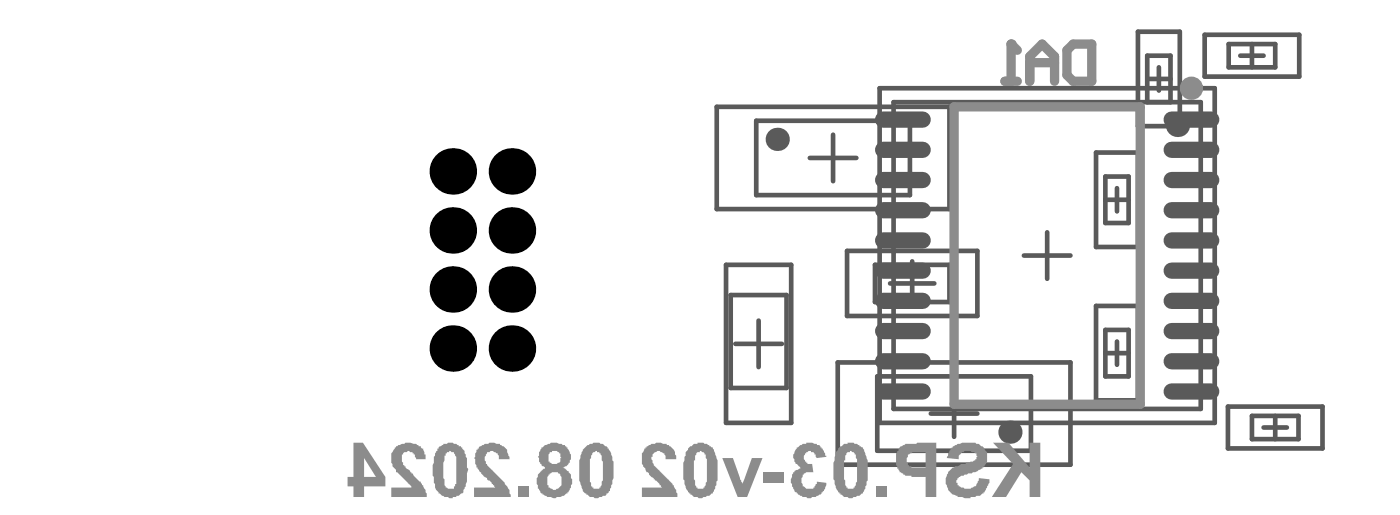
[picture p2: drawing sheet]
<svg xmlns="http://www.w3.org/2000/svg" width="100mm" height="37mm" viewBox="0 0 100 37" stroke-linecap="round" stroke-linejoin="round" font-family="sans-serif">
<g fill="none" stroke="#5a5a5a" stroke-width=".33">
<path d="M51.1 7.6h16.6v7.3h-16.6zM51.8 18.9h4.6v11.2h-4.6zM53.9 8.6h11v5.3h-11zM57.7 11.3h3.4M59.4 9.6v3.3M60.4 17.9h9.3v4.6h-9.3zM62.4 18.9h5.3v2.6h-5.3zM62.7 6.3h23.9v23.8h-23.9zM63.7 7.3h21.9v21.8h-21.9zM65.1 18.6v3.2M73 18.2h3.3M74.7 16.6v3.3"/>
<path d="M78.2 10.9h2.9v6.7h-2.9zM78.8 14.2h1.7M78.8 12.6h1.7v3.3h-1.7zM79.7 13.4v1.7M81.1 2.3h3v6.7h-3zM81.8 7.3v-3.3h1.7v3.3M81.8 5.6h1.7M82.6 4.8v1.7M85.9 2.5h6.8v3h-6.8zM87.6 3.1h3.3v1.7h-3.3zM88.4 4h1.7M89.3 3.1v1.7"/>
<path d="M52.1 21h4v6.6h-4zM52.4 24.5h3.4M54.1 22.8v3.4M59.7 25.8h16.6v7.3h-16.6zM62.6 26.8h10.9v5.3h-10.9zM63.5 20.2h3.1M66.4 29.5h3.3M68 27.8v3.3M78.2 21.8h2.9v6.7h-2.9zM78.8 25.2h1.7M78.8 23.5h1.7v3.3h-1.7zM79.7 24.3v1.7"/>
<path d="M87.6 29h6.7v2.9h-6.7zM89.3 29.6h3.3v1.7h-3.3zM90.1 30.5h1.7M90.9 29.6v1.7"/>
</g>
<g fill="#5a5a5a">
<circle cx="84" cy="8.9" r=".83"/>
<circle cx="55.4" cy="9.9" r=".83"/>
<circle cx="72" cy="30.8" r=".83"/>
</g>
<path d="M68 7.6h13.3v21.2h-13.3z" fill="none" stroke="#8c8c8c" stroke-width=".66"/>
<g fill="#8c8c8c">
<path d="M70.8 31.5h1.1l1.5 1.8v-1.8h.8v3.9h-.8v-1.2l-.6-.6-1.1 1.8h-1l1.5-2.3z"/>
<path d="M67.8 32a2.05 2.05 0 0 1 2.3-.2 1.04 1.04 0 0 1-.4 1.8l-1.3 .4-.2 .2v.2h.1a.32 .32 0 0 0 .4 .3 .8 .8 0 0 0 1.1-.6h.8a1.37 1.37 0 0 1-1.1 1.3h-.2a.81 .81 0 0 1-.8 0 1.16 1.16 0 0 1-1-.8 1.16 1.16 0 0 1 .4-1.3l1.3-.4a.32 .32 0 0 0 .4-.4h.1l-.1-.1a.78 .78 0 0 0-1.2 .1v.2l-.9-.1z"/>
<path d="M62.5 34.7h.7v.7h-.7z"/>
<path d="M56.8 31.9l.4-.3h.3v-.1l.8 .1v.1h.1l.3 .3 .2 .5-.6 .1-.1-.2-.3-.2a.4 .4 0 0 0-.5 .1 .4 .4 0 0 0 .1 .6l.1 .2h.3l.1 .5h-.1a.6 .6 0 0 0-.7 .5v.1a.57 .57 0 0 0 .4 .6 .45 .45 0 0 0 .6-.2l.1-.3 .6 .1-.1 .4a1.44 1.44 0 0 1-1.9 .4 1.19 1.19 0 0 1-.3-1.6l.6-.3a.83 .83 0 0 1-.4-1.3z"/>
<path d="M54.5 33.6h1.4v.8h-1.4z"/>
<path d="M51.5 32.6h.8l.6 1.9 .7-1.9h.8l-1.1 2.8h-.7z"/>
<path d="M45.9 32l.5-.3a1.29 1.29 0 0 1 1.7 .5l.1 .5h-.7a.57 .57 0 0 0-.5-.6 .43 .43 0 0 0-.5 .4l-.1 .1a3 3 0 0 0 1.2 1.5l.4 .5a.98 .98 0 0 1 .3 .8h-2.5v-.7h1.4l-.3-.4a3.1 3.1 0 0 1-1.1-1.2v-.8z"/>
<path d="M36.9 34.7h.8v.7h-.8z"/>
<path d="M34 32a1.57 1.57 0 0 1 1.4-.4h.3v.1a.74 .74 0 0 1 .5 .8l.1 .2h-.7a.57 .57 0 0 0-.4-.6 .57 .57 0 0 0-.6 .4v.6l.6 .5a2.92 2.92 0 0 1 1.2 1.7v.1h-2.6v-.7h1.5l-1-1.1a1.18 1.18 0 0 1-.3-1.4z"/>
<path d="M28.2 31.9l.7-.4 .8 .1 .5 .4 .1 .4v.3h-.6l-.1-.2a.3 .3 0 0 0-.3-.3l-.1-.1-.4 .1a.72 .72 0 0 0-.1 .9l.8 .8a2.16 2.16 0 0 1 .9 1.4v.1h-2.5v-.7h1.4l-1.1-1.1v-.1a1.23 1.23 0 0 1 0-1.6z"/>
<path d="M64.7 32.4l.4-.2h.9v1.1h-.5a.63 .63 0 0 1-.8-.6zM64.2 31.9l-.1 .1a1.37 1.37 0 0 0-.2 1.1 1.03 1.03 0 0 0 1.1 .8v.1h1v1.4h.8v-3.9h-1.4l-.2 .1a1.01 1.01 0 0 0-1 .3z"/>
<path d="M60.4 32.3l.2-.1v-.1a.43 .43 0 0 1 .4 .5l.1 .1v.7a1.84 1.84 0 0 1-.2 1.4 .45 .45 0 0 1-.6-.2l-.1-.7a3.3 3.3 0 0 1 .2-1.6zM59.8 32a.32 .32 0 0 0-.2 .5 2.96 2.96 0 0 0 .3 2.7l.4 .2a1.22 1.22 0 0 0 1.3-.4v-.1a3.7 3.7 0 0 0 .2-2.3v-.1a1.15 1.15 0 0 0-1.1-1l-.5 .1z"/>
<path d="M49.7 32.3l.2-.1v-.1a.43 .43 0 0 1 .4 .5l.1 .1v.7a1.84 1.84 0 0 1-.2 1.4 .45 .45 0 0 1-.6-.2l-.1-.7a3.3 3.3 0 0 1 .2-1.6zM49.1 32a.32 .32 0 0 0-.2 .5 2.96 2.96 0 0 0 .3 2.7l.4 .2a1.22 1.22 0 0 0 1.3-.4v-.1a3.7 3.7 0 0 0 .2-2.3v-.1a1.15 1.15 0 0 0-1.1-1l-.5 .1z"/>
<path d="M42.2 32.3l.3-.2 .1 .1a.35 .35 0 0 1 .3 .5l.1 .2v.5a1.84 1.84 0 0 1-.3 1.4 .38 .38 0 0 1-.5-.1v-.3l-.1-.1v-1.1a.96 .96 0 0 1 .1-.8zM41.6 32a4.6 4.6 0 0 0-.2 2.5l.1 .2a.64 .64 0 0 0 .4 .5l.3 .2a1.32 1.32 0 0 0 1.2-.3l.1-.2a3.9 3.9 0 0 0 0-2.8l-.1-.1a1.1 1.1 0 0 0-1.3-.4z"/>
<path d="M39.2 32.2h.1a.43 .43 0 0 1 .5 0 .43 .43 0 0 1 .2 .5v.1a.48 .48 0 0 1-.9 0zM39.1 33.8h.1a.47 .47 0 0 1 .5-.1 .47 .47 0 0 1 .3 .4 .53 .53 0 0 1-.2 .7 .53 .53 0 0 1-.7-.1l-.1-.1v-.6zM38.6 31.9l-.1 .1a.85 .85 0 0 0 .4 1.3 1.09 1.09 0 0 0-.6 1 1.09 1.09 0 0 0 .6 1l.1 .1a1.4 1.4 0 0 0 1.7-.7 1.04 1.04 0 0 0-.6-1.4 .8 .8 0 0 0 .4-1.3l-.1-.2a1.49 1.49 0 0 0-1.8 .1z"/>
<path d="M31.8 32.3l.2-.1v-.1l.4 .1 .1 .3v2l-.1 .2v.1a.51 .51 0 0 1-.7-.6l-.1-.3a3.3 3.3 0 0 1 .2-1.6zM31.2 32l-.1 .2a3.7 3.7 0 0 0-.1 2.5l.1 .2a1.27 1.27 0 0 0 1.4 .5v-.1h.2l.3-.1v-.2a4.2 4.2 0 0 0 .3-2.2l-.1-.4a1.24 1.24 0 0 0-1.1-.9l-.5 .1v.1z"/>
<path d="M26 32.6l.8 1.4h-.8zM25.2 31.5v2.5h-.4v.7h.4v.7h.8v-.7h1.5v-.7l-1.6-2.5z"/>
</g>
<path d="M71.7 5.8h.8M72.1 3.1v2.7M73.4 5.8v-1.8l.9-.9 .9 .9v1.8M73.4 4.5h1.8M76.1 3.6l.4-.5h1.4v2.7h-1.4l-.4-.5z" fill="none" stroke="#8c8c8c" stroke-width=".66"/>
<circle cx="72.1" cy="3.1" r=".33" fill="#8c8c8c"/>
<path d="M72.1 3.1l.4 .5" fill="none" stroke="#8c8c8c" stroke-width=".66"/>
<circle cx="85" cy="6.3" r=".41" fill="none" stroke="#8c8c8c" stroke-width=".83"/>
<g fill="#000">
<circle cx="32.3" cy="16.4" r="1.66"/>
<circle cx="32.3" cy="12.2" r="1.66"/>
<circle cx="36.5" cy="16.4" r="1.66"/>
<circle cx="36.5" cy="12.2" r="1.66"/>
<circle cx="32.3" cy="20.6" r="1.66"/>
<circle cx="32.3" cy="24.8" r="1.66"/>
<circle cx="36.5" cy="20.6" r="1.66"/>
<circle cx="36.5" cy="24.8" r="1.66"/>
</g>
<g fill="none" stroke="#5a5a5a" stroke-width="1.2">
<path d="M63 19.3h2.8M63 17.1h2.8M63 15h2.8M63 12.8h2.8M63 10.7h2.8M63 8.5h2.8M83.6 19.3h2.8M83.6 17.1h2.8M83.6 15h2.8M83.6 12.8h2.8M83.6 10.7h2.8M83.6 8.5h2.8"/>
<path d="M63 27.9h2.8M63 25.7h2.8M63 23.6h2.8M63 21.4h2.8M83.6 27.9h2.8M83.6 25.7h2.8M83.6 23.6h2.8M83.6 21.4h2.8"/>
</g>
</svg>
